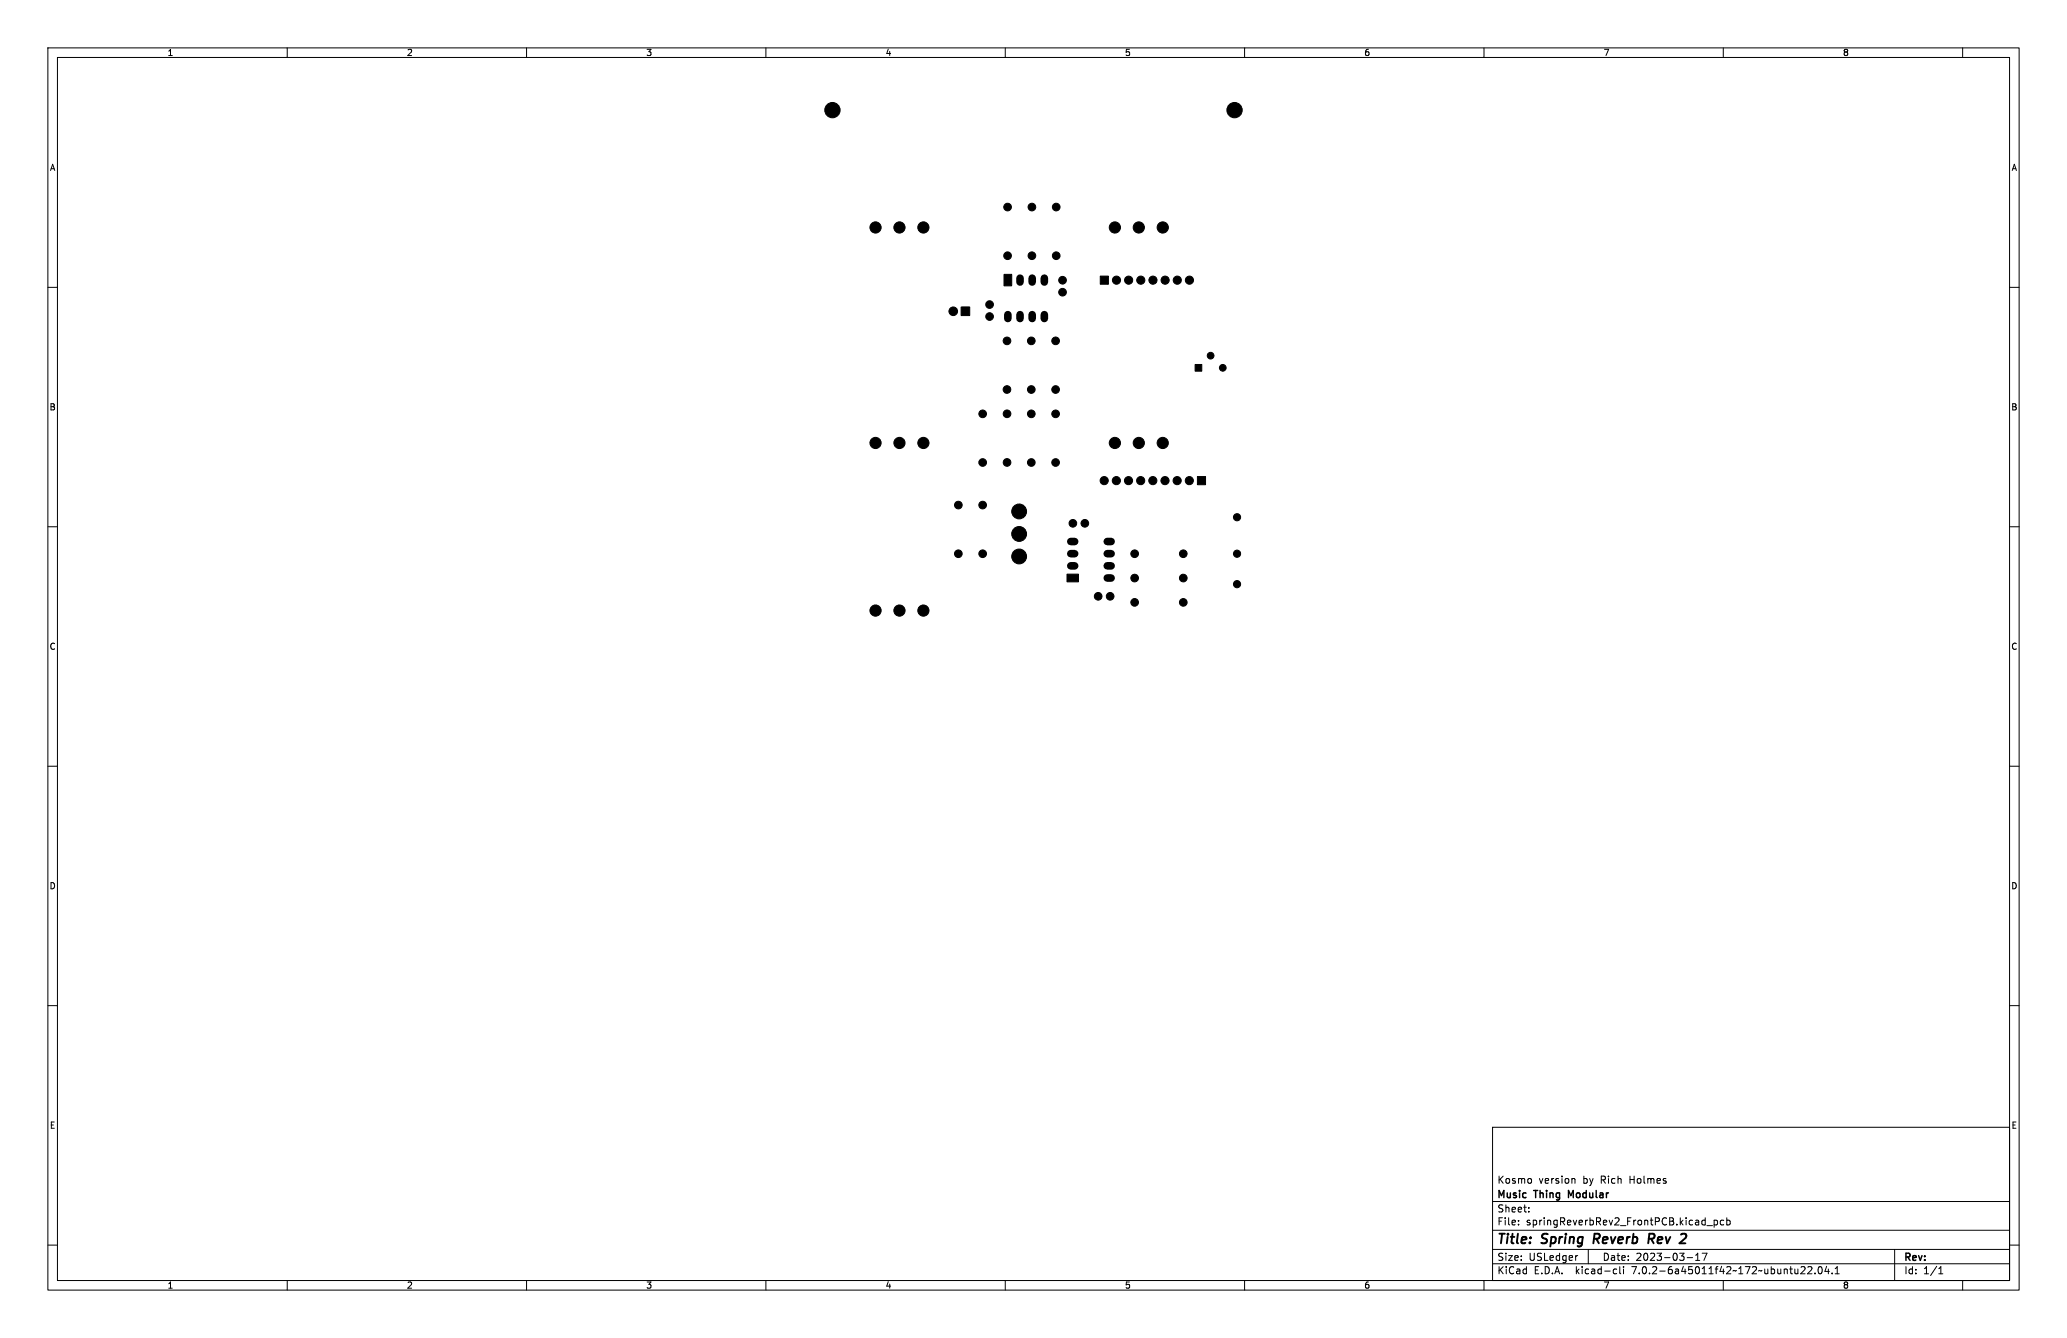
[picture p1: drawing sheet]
<svg xmlns="http://www.w3.org/2000/svg" width="432mm" height="279mm" viewBox="0 0 432 279" stroke-linecap="round" stroke-linejoin="round" font-family="sans-serif">
<defs><g id="words">
<g font-size="2.8">
<text x="312.8" y="260.2">Title:</text>
<text x="322.2" y="260.2">Spring</text>
<text x="333.6" y="260.2">Reverb</text>
<text x="345.6" y="260.2">Rev 2</text>
</g>
<g font-size="2.1">
<text x="312.8" y="250.5">Music</text>
<text x="312.8" y="247.3">Kosmo</text>
<text x="320.7" y="250.5">Thing</text>
<text x="321.4" y="247.3">version</text>
<text x="328.2" y="250.5">Modular</text>
<text x="330.7" y="247.3">by</text>
<text x="334.4" y="247.3">Rich</text>
<text x="340.5" y="247.3">Holmes</text>
<text x="312.8" y="256">File:</text>
<text x="312.8" y="253.3">Sheet:</text>
<text x="318.8" y="256">springReverbRev2_FrontPCB.kicad_pcb</text>
<text x="312.8" y="263.4">Size:</text>
<text x="319.4" y="263.4">USLedger</text>
<text x="334.8" y="263.4">Date:</text>
<text x="341.7" y="263.4">2023-03-17</text>
<text x="397.8" y="263.6">Rev:</text>
<text x="312.8" y="266.2">KiCad</text>
<text x="320.4" y="266.2">E.D.A.</text>
<text x="329.2" y="266.2">kicad-cli</text>
<text x="341" y="266.2">7.0.2-6a45011f42~172~ubuntu22.04.1</text>
<text x="397.8" y="266.2">Id:</text>
<text x="401.8" y="266.2">1/1</text>
</g>
<g font-size="1.8">
<text x="35" y="11.8">1</text>
<text x="85" y="11.8">2</text>
<text x="135" y="11.8">3</text>
<text x="185" y="11.8">4</text>
<text x="235" y="11.8">5</text>
<text x="285" y="11.8">6</text>
<text x="335" y="11.8">7</text>
<text x="385" y="11.8">8</text>
<text x="10.4" y="35.8">A</text>
<text x="420.2" y="35.8">A</text>
<text x="10.3" y="85.8">B</text>
<text x="420.1" y="85.8">B</text>
<text x="10.3" y="135.8">C</text>
<text x="420.1" y="135.8">C</text>
<text x="10.3" y="185.8">D</text>
<text x="420.1" y="185.8">D</text>
<text x="10.4" y="235.8">E</text>
<text x="420.2" y="235.8">E</text>
<text x="35" y="269.2">1</text>
<text x="85" y="269.2">2</text>
<text x="135" y="269.2">3</text>
<text x="185" y="269.2">4</text>
<text x="235" y="269.2">5</text>
<text x="285" y="269.2">6</text>
<text x="335" y="269.2">7</text>
<text x="385" y="269.2">8</text>
</g>
</g></defs>
<g fill="none" stroke="#000" stroke-width=".21">
<path d="M10 10h411.8v259.4h-411.8zM12 12h407.8v255.4h-407.8zM60 10v2M110 10v2M160 10v2M210 10v2M260 10v2M310 10v2M360 10v2M410 10v2M10 60h2M419.8 60h2"/>
<path d="M10 110h2M419.8 110h2M10 160h2M419.8 160h2M10 210h2M419.8 210h2M311.8 235.4h108v32h-108zM10 260h2M311.8 256.9h108M311.8 250.9h108M317.2 255.7v.1M317.2 254.9v.1"/>
<path d="M319.4 253v.1M319.4 252.2v.1M328.6 246.1l.4 .2v.8M356.6 255.9h1.1M358.1 254.8v1.5M358.1 254.9l.4-.1 .3 .3-.1 .6h-.6M360.1 254.9l-.4-.1-.3 .3 .1 .6h.6M360.7 254.9l.5-.1 .2 .3-.1 .6h-.6M360.7 254.3v1.5M419.8 260h2M60 267.4v2M110 267.4v2"/>
<path d="M160 267.4v2M210 267.4v2M260 267.4v2M310 267.4v2M311.8 263.9h108M311.8 260.9h108M329.4 262.2h.2M331.8 260.9v3M337.3 265l.4 .1M337.7 265.9l-.4 .1M338.4 264.5v1.3l.2 .2M339.2 264.5v.1"/>
<path d="M339.2 265v1M352.4 262.6h1.2M354.2 263.2h.9M354.2 262.1l.5-.4v1.5M355.6 261.7h1l-.7 1.5M360 267.4v2M376.8 264.5l.3 .3-.1 .3-.8 .9h.9M377.7 264.6l.5-.1 .3 .4-.9 1.1h.9M379.2 265.9v.1M380 264.6l.2-.1a.8 .8 0 0 1 .5 .7 .8 .8 0 0 1-.5 .8 1 1 0 0 1-.2-1.4zM381.6 264.4l-.4 1.1h1M381.9 265v1"/>
<path d="M382.7 265.9v.1M383.4 266h.8M383.4 264.9l.4-.4v1.5M395.8 260.9v6.5M405 266h.9M405 264.9l.4-.4v1.5M410 267.4v2"/>
</g>
<path d="M344.4 258.7h.8M345.3 257.6h-.7l-.3 2" fill="none" stroke="#000" stroke-width=".4"/>
<g fill="#000" stroke="#000" stroke-width=".21">
<path d="M209.7 57.3h1.6v2.4h-1.6zM229.8 57.7h1.7v1.7h-1.7zM200.8 64.1h1.8v1.8h-1.8zM249.7 76.1h1.4v1.4h-1.4zM250.1 99.5h1.7v1.7h-1.7zM222.9 119.9h2.4v1.6h-2.4z"/>
<circle cx="173.9" cy="23" r="1.6"/>
<circle cx="257.9" cy="23" r="1.6"/>
<circle cx="182.9" cy="47.5" r="1.17"/>
<circle cx="187.9" cy="47.5" r="1.17"/>
<circle cx="192.9" cy="47.5" r="1.17"/>
<circle cx="210.5" cy="43.2" r=".8"/>
<circle cx="210.5" cy="53.4" r=".8"/>
<circle cx="215.6" cy="43.2" r=".8"/>
<circle cx="215.6" cy="53.4" r=".8"/>
<circle cx="220.6" cy="53.4" r=".8"/>
<circle cx="220.6" cy="43.2" r=".8"/>
<circle cx="222" cy="58.5" r=".8"/>
<circle cx="232.9" cy="47.5" r="1.17"/>
<circle cx="233.2" cy="58.5" r=".85"/>
<circle cx="235.8" cy="58.5" r=".85"/>
<circle cx="237.9" cy="47.5" r="1.17"/>
<circle cx="238.3" cy="58.5" r=".85"/>
<circle cx="240.9" cy="58.5" r=".85"/>
<circle cx="242.9" cy="47.5" r="1.17"/>
<circle cx="243.4" cy="58.5" r=".85"/>
<circle cx="245.9" cy="58.5" r=".85"/>
<circle cx="248.5" cy="58.5" r=".85"/>
<circle cx="199.1" cy="65" r=".9"/>
<circle cx="206.7" cy="66.1" r=".8"/>
<circle cx="206.7" cy="63.6" r=".8"/>
<circle cx="210.4" cy="71.2" r=".8"/>
<circle cx="215.4" cy="71.2" r=".8"/>
<circle cx="220.5" cy="71.2" r=".8"/>
<circle cx="222" cy="61" r=".8"/>
<circle cx="252.9" cy="74.3" r=".7"/>
<circle cx="255.4" cy="76.8" r=".7"/>
<circle cx="182.9" cy="92.5" r="1.17"/>
<circle cx="187.9" cy="92.5" r="1.17"/>
<circle cx="192.9" cy="92.5" r="1.17"/>
<circle cx="205.3" cy="86.4" r=".8"/>
<circle cx="205.3" cy="96.6" r=".8"/>
<circle cx="210.4" cy="81.3" r=".8"/>
<circle cx="210.4" cy="96.6" r=".8"/>
<circle cx="210.4" cy="86.4" r=".8"/>
<circle cx="215.4" cy="86.4" r=".8"/>
<circle cx="215.4" cy="96.6" r=".8"/>
<circle cx="215.4" cy="81.3" r=".8"/>
<circle cx="220.5" cy="96.6" r=".8"/>
<circle cx="220.5" cy="81.3" r=".8"/>
<circle cx="220.5" cy="86.4" r=".8"/>
<circle cx="232.9" cy="92.5" r="1.17"/>
<circle cx="237.9" cy="92.5" r="1.17"/>
<circle cx="242.9" cy="92.5" r="1.17"/>
<circle cx="200.2" cy="105.5" r=".8"/>
<circle cx="200.2" cy="115.6" r=".8"/>
<circle cx="205.3" cy="105.5" r=".8"/>
<circle cx="205.3" cy="115.6" r=".8"/>
<circle cx="212.9" cy="116.2" r="1.55"/>
<circle cx="212.9" cy="111.5" r="1.55"/>
<circle cx="212.9" cy="106.8" r="1.55"/>
<circle cx="224.1" cy="109.3" r=".8"/>
<circle cx="226.6" cy="109.3" r=".8"/>
<circle cx="230.7" cy="100.4" r=".85"/>
<circle cx="233.2" cy="100.4" r=".85"/>
<circle cx="235.7" cy="100.4" r=".85"/>
<circle cx="237" cy="115.6" r=".8"/>
<circle cx="238.3" cy="100.4" r=".85"/>
<circle cx="240.8" cy="100.4" r=".85"/>
<circle cx="243.4" cy="100.4" r=".85"/>
<circle cx="245.9" cy="100.4" r=".85"/>
<circle cx="247.2" cy="115.6" r=".8"/>
<circle cx="248.4" cy="100.4" r=".85"/>
<circle cx="258.4" cy="115.6" r=".75"/>
<circle cx="258.4" cy="108" r=".75"/>
<circle cx="182.9" cy="127.5" r="1.17"/>
<circle cx="187.9" cy="127.5" r="1.17"/>
<circle cx="192.9" cy="127.5" r="1.17"/>
<circle cx="229.4" cy="124.5" r=".8"/>
<circle cx="231.9" cy="124.5" r=".8"/>
<circle cx="237" cy="120.7" r=".8"/>
<circle cx="237" cy="125.8" r=".8"/>
<circle cx="247.2" cy="120.7" r=".8"/>
<circle cx="247.2" cy="125.8" r=".8"/>
<circle cx="258.4" cy="122" r=".75"/>
</g>
<g fill="none" stroke="#000" stroke-width="1.6">
<path d="M213.1 58.1v.8M215.6 58.1v.8M218.2 58.1v.8M210.5 65.7v.8M213.1 65.7v.8M215.6 65.7v.8M218.2 65.7v.8M223.7 118.2h.8M223.7 115.6h.8M223.7 113.1h.8M231.3 118.2h.8M231.3 115.6h.8"/>
<path d="M231.3 113.1h.8M231.3 120.7h.8"/>
</g>
<use href="#words"/>
</svg>
